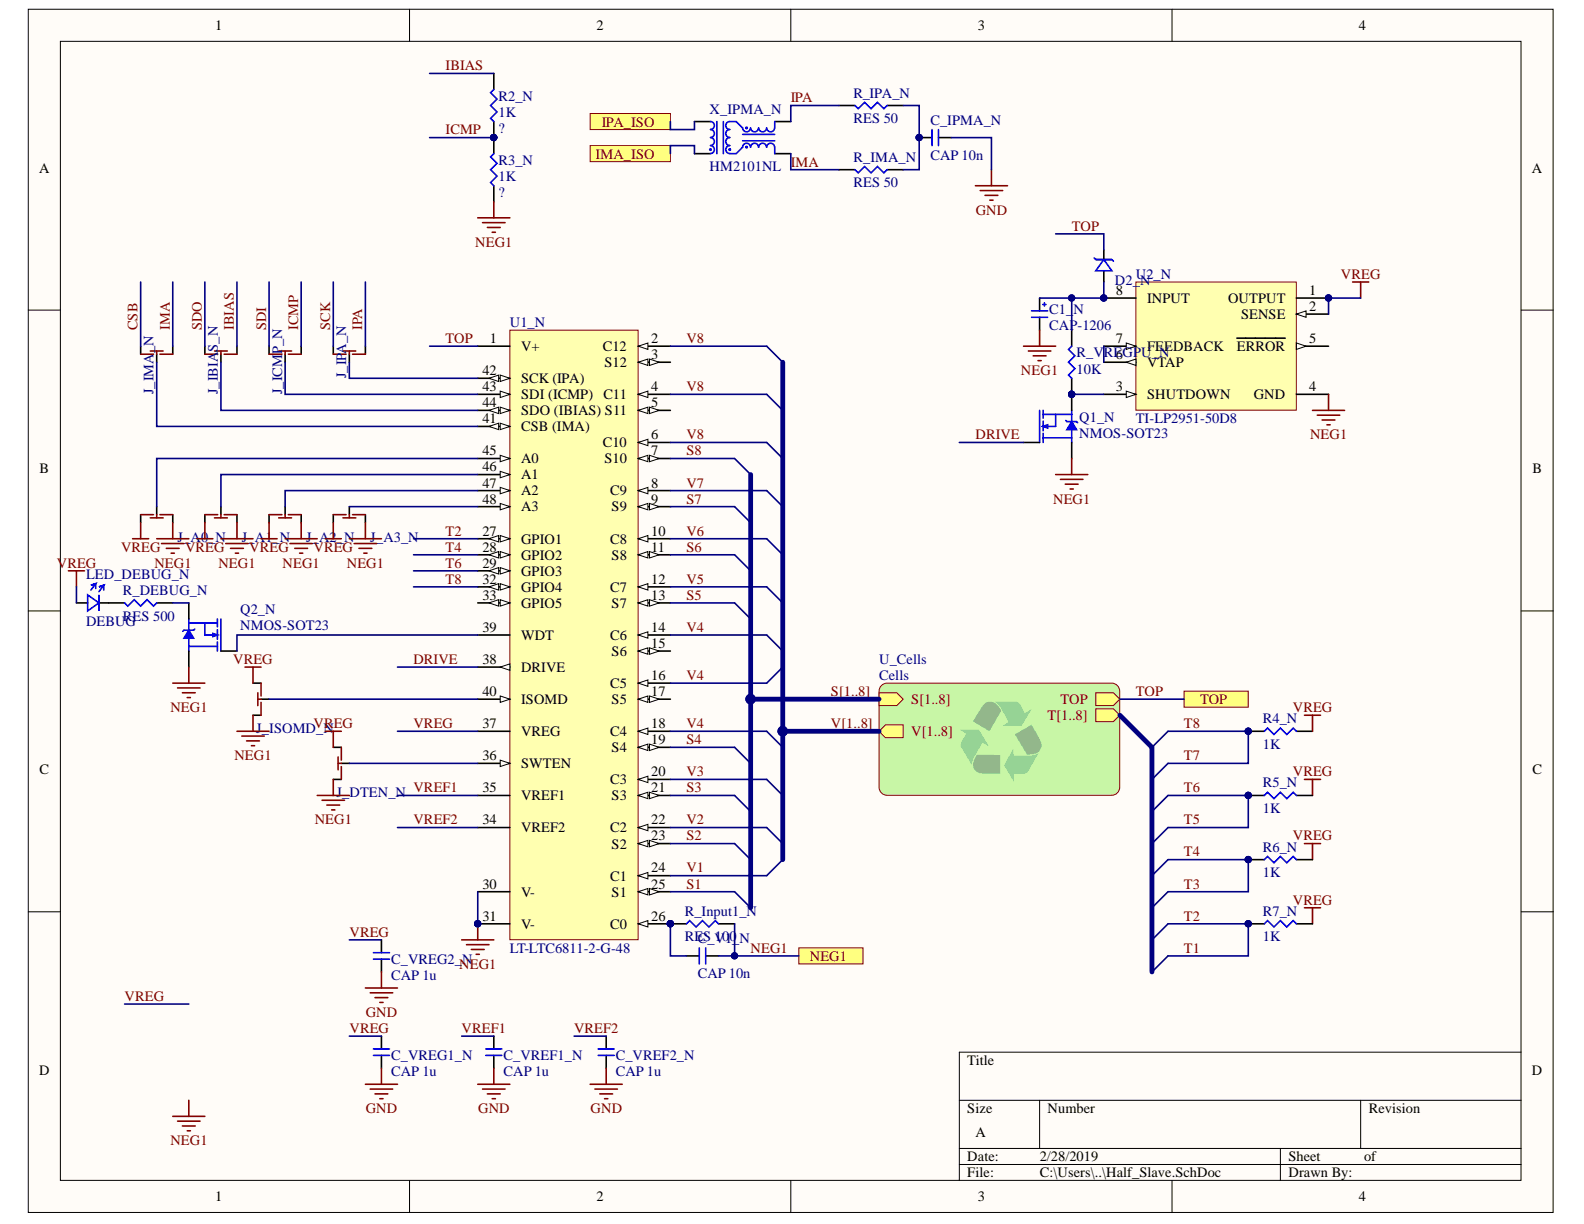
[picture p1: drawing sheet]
<svg xmlns="http://www.w3.org/2000/svg" width="279mm" height="216mm" viewBox="0 0 279 216" stroke-linecap="round" stroke-linejoin="round" font-family="sans-serif">
<defs><g id="words">
<g font-size="2.5">
<text x="38" y="5.3">1</text>
<text x="105.2" y="5.3">2</text>
<text x="172.5" y="5.3">3</text>
<text x="239.7" y="5.3">4</text>
<text x="6.9" y="30.4">A</text>
<text x="270.2" y="30.4">A</text>
<text x="196.8" y="52">8</text>
<text x="202.3" y="53.4">INPUT</text>
<text x="216.6" y="53.4">OUTPUT</text>
<text x="230.9" y="52">1</text>
<text x="218.9" y="56.2">SENSE</text>
<text x="230.9" y="54.9">2</text>
<text x="86.4" y="60.5">1</text>
<text x="91.9" y="61.9">V+</text>
<text x="106.3" y="61.9">C12</text>
<text x="106.6" y="64.7">S12</text>
<text x="114.9" y="60.5">2</text>
<text x="114.9" y="63.3">3</text>
<text x="196.8" y="63.3">6</text>
<text x="196.8" y="60.5">7</text>
<text x="202.3" y="64.7">VTAP</text>
<text x="202.3" y="61.9">FEEDBACK</text>
<text x="218.2" y="61.9">ERROR</text>
<text x="230.9" y="60.5">5</text>
<text x="85.1" y="66.2">42</text>
<text x="85.1" y="69">43</text>
<text x="85.1" y="71.8">44</text>
<text x="91.9" y="67.6">SCK (IPA)</text>
<text x="91.9" y="70.4">SDI (ICMP)</text>
<text x="106.4" y="70.4">C11</text>
<text x="114.9" y="69">4</text>
<text x="114.9" y="71.8">5</text>
<text x="196.8" y="69">3</text>
<text x="202.3" y="70.4">SHUTDOWN</text>
<text x="221.1" y="70.4">GND</text>
<text x="230.9" y="69">4</text>
<text x="85.1" y="74.7">41</text>
<text x="91.9" y="76.1">CSB (IMA)</text>
<text x="91.9" y="73.2">SDO (IBIAS) S11</text>
<text x="114.9" y="77.5">6</text>
<text x="7" y="83.5">B</text>
<text x="85.1" y="80.3">45</text>
<text x="85.1" y="83.2">46</text>
<text x="91.9" y="81.7">A0</text>
<text x="106.3" y="78.9">C10</text>
<text x="106.6" y="81.7">S10</text>
<text x="114.9" y="80.3">7</text>
<text x="270.3" y="83.5">B</text>
<text x="85.1" y="86">47</text>
<text x="85.1" y="88.8">48</text>
<text x="91.9" y="84.6">A1</text>
<text x="91.9" y="87.4">A2</text>
<text x="107.6" y="87.4">C9</text>
<text x="114.9" y="86">8</text>
<text x="114.9" y="88.8">9</text>
<text x="85.1" y="94.5">27</text>
<text x="91.9" y="95.9">GPIO1</text>
<text x="91.9" y="90.2">A3</text>
<text x="107.6" y="95.9">C8</text>
<text x="107.9" y="90.2">S9</text>
<text x="114.9" y="94.5">10</text>
<text x="85.1" y="97.3">28</text>
<text x="85.1" y="100.1">29</text>
<text x="91.9" y="98.7">GPIO2</text>
<text x="91.9" y="101.5">GPIO3</text>
<text x="107.9" y="98.7">S8</text>
<text x="114.9" y="97.3">11</text>
<text x="85.1" y="103">32</text>
<text x="85.1" y="105.8">33</text>
<text x="91.9" y="104.4">GPIO4</text>
<text x="91.9" y="107.2">GPIO5</text>
<text x="107.6" y="104.4">C7</text>
<text x="107.9" y="107.2">S7</text>
<text x="114.9" y="103">12</text>
<text x="114.9" y="105.8">13</text>
<text x="85.1" y="111.5">39</text>
<text x="91.9" y="112.9">WDT</text>
<text x="107.6" y="112.9">C6</text>
<text x="114.9" y="111.5">14</text>
<text x="85.1" y="117.1">38</text>
<text x="91.9" y="118.5">DRIVE</text>
<text x="107.9" y="115.7">S6</text>
<text x="114.9" y="114.3">15</text>
<text x="114.9" y="120">16</text>
<text x="85.1" y="122.8">40</text>
<text x="91.9" y="124.2">ISOMD</text>
<text x="107.6" y="121.4">C5</text>
<text x="107.9" y="124.2">S5</text>
<text x="114.9" y="122.8">17</text>
<text x="85.1" y="128.4">37</text>
<text x="91.9" y="129.9">VREG</text>
<text x="107.6" y="129.9">C4</text>
<text x="114.9" y="128.4">18</text>
<text x="114.9" y="131.2">19</text>
<text x="7" y="136.6">C</text>
<text x="85.1" y="134.1">36</text>
<text x="91.9" y="135.5">SWTEN</text>
<text x="107.9" y="132.7">S4</text>
<text x="114.9" y="136.9">20</text>
<text x="270.3" y="136.6">C</text>
<text x="85.1" y="139.7">35</text>
<text x="91.9" y="141.2">VREF1</text>
<text x="107.6" y="138.3">C3</text>
<text x="107.9" y="141.2">S3</text>
<text x="114.9" y="139.7">21</text>
<text x="85.1" y="145.4">34</text>
<text x="91.9" y="146.8">VREF2</text>
<text x="107.6" y="146.8">C2</text>
<text x="107.9" y="149.7">S2</text>
<text x="114.9" y="145.4">22</text>
<text x="114.9" y="148.2">23</text>
<text x="107.6" y="155.3">C1</text>
<text x="114.9" y="153.9">24</text>
<text x="85.1" y="156.7">30</text>
<text x="91.9" y="158.2">V-</text>
<text x="107.9" y="158.2">S1</text>
<text x="114.9" y="156.7">25</text>
<text x="85.1" y="162.4">31</text>
<text x="91.9" y="163.8">V-</text>
<text x="107.6" y="163.8">C0</text>
<text x="114.9" y="162.4">26</text>
<text x="6.9" y="189.6">D</text>
<text x="170.6" y="187.9">Title</text>
<text x="270.2" y="189.6">D</text>
<text x="170.6" y="196.4">Size</text>
<text x="184.8" y="196.4">Number</text>
<text x="241.4" y="196.4">Revision</text>
<text x="172.1" y="200.6">A</text>
<text x="170.6" y="204.9">Date:</text>
<text x="170.6" y="207.7">File:</text>
<text x="183.4" y="204.9">2/28/2019</text>
<text x="183.4" y="207.7">C:\Users\..\Half_Slave.SchDoc</text>
<text x="227.3" y="204.9">Sheet</text>
<text x="227.3" y="207.7">Drawn By:</text>
<text x="240.6" y="204.9">of</text>
<text x="38" y="211.9">1</text>
<text x="105.2" y="211.9">2</text>
<text x="172.5" y="211.9">3</text>
<text x="239.7" y="211.9">4</text>
</g>
<g font-size="2.5" fill="#800000">
<text x="78.6" y="12.4">IBIAS</text>
<text x="78.6" y="23.7">ICMP</text>
<text x="106.2" y="22.3">IPA_ISO</text>
<text x="139.5" y="18.1">IPA</text>
<text x="105.1" y="28">IMA_ISO</text>
<text x="139.5" y="29.4">IMA</text>
<text x="172.1" y="37.9">GND</text>
<text x="189.1" y="40.7">TOP</text>
<text x="83.8" y="43.5">NEG1</text>
<text x="236.5" y="49.2">VREG</text>
<text x="24.3" y="58.2" transform="rotate(-90 24.3 58.2)">CSB</text>
<text x="29.9" y="58.2" transform="rotate(-90 29.9 58.2)">IMA</text>
<text x="35.6" y="58.2" transform="rotate(-90 35.6 58.2)">SDO</text>
<text x="41.3" y="58.2" transform="rotate(-90 41.3 58.2)">IBIAS</text>
<text x="46.9" y="58.2" transform="rotate(-90 46.9 58.2)">SDI</text>
<text x="52.6" y="58.2" transform="rotate(-90 52.6 58.2)">ICMP</text>
<text x="58.2" y="58.2" transform="rotate(-90 58.2 58.2)">SCK</text>
<text x="63.9" y="58.2" transform="rotate(-90 63.9 58.2)">IPA</text>
<text x="78.6" y="60.5">TOP</text>
<text x="121.1" y="60.5">V8</text>
<text x="121.1" y="69">V8</text>
<text x="180.1" y="66.2">NEG1</text>
<text x="121.1" y="77.5">V8</text>
<text x="172.1" y="77.5">DRIVE</text>
<text x="231.1" y="77.5">NEG1</text>
<text x="121.1" y="80.3">S8</text>
<text x="121.1" y="86">V7</text>
<text x="121.1" y="88.8">S7</text>
<text x="185.8" y="88.8">NEG1</text>
<text x="78.6" y="94.5">T2</text>
<text x="121.1" y="94.5">V6</text>
<text x="10" y="100.1">VREG</text>
<text x="21.3" y="97.3">VREG</text>
<text x="27.2" y="100.1">NEG1</text>
<text x="32.6" y="97.3">VREG</text>
<text x="38.5" y="100.1">NEG1</text>
<text x="44" y="97.3">VREG</text>
<text x="49.8" y="100.1">NEG1</text>
<text x="55.3" y="97.3">VREG</text>
<text x="61.2" y="100.1">NEG1</text>
<text x="78.6" y="97.3">T4</text>
<text x="78.6" y="100.1">T6</text>
<text x="121.1" y="97.3">S6</text>
<text x="78.6" y="103">T8</text>
<text x="121.1" y="103">V5</text>
<text x="121.1" y="105.8">S5</text>
<text x="121.1" y="111.5">V4</text>
<text x="41.1" y="117.1">VREG</text>
<text x="72.9" y="117.1">DRIVE</text>
<text x="121.1" y="120">V4</text>
<text x="30.1" y="125.6">NEG1</text>
<text x="146.6" y="122.8">S[1..8]</text>
<text x="160.7" y="124.2">S[1..8]</text>
<text x="187.1" y="124.2">TOP</text>
<text x="200.3" y="122.8">TOP</text>
<text x="211.7" y="124.2">TOP</text>
<text x="228" y="125.6">VREG</text>
<text x="55.3" y="128.4">VREG</text>
<text x="72.9" y="128.4">VREG</text>
<text x="121.1" y="128.4">V4</text>
<text x="121.1" y="131.2">S4</text>
<text x="146.6" y="128.4">V[1..8]</text>
<text x="160.7" y="129.9">V[1..8]</text>
<text x="184.8" y="127">T[1..8]</text>
<text x="208.8" y="128.4">T8</text>
<text x="41.3" y="134.1">NEG1</text>
<text x="121.1" y="136.9">V3</text>
<text x="208.8" y="134.1">T7</text>
<text x="228" y="136.9">VREG</text>
<text x="72.9" y="139.7">VREF1</text>
<text x="121.1" y="139.7">S3</text>
<text x="208.8" y="139.7">T6</text>
<text x="55.5" y="145.4">NEG1</text>
<text x="72.9" y="145.4">VREF2</text>
<text x="121.1" y="145.4">V2</text>
<text x="121.1" y="148.2">S2</text>
<text x="208.8" y="145.4">T5</text>
<text x="228" y="148.2">VREG</text>
<text x="121.1" y="153.9">V1</text>
<text x="208.8" y="151.1">T4</text>
<text x="121.1" y="156.7">S1</text>
<text x="208.8" y="156.7">T3</text>
<text x="228" y="159.6">VREG</text>
<text x="61.6" y="165.2">VREG</text>
<text x="208.8" y="162.4">T2</text>
<text x="81" y="170.9">NEG1</text>
<text x="132.4" y="168">NEG1</text>
<text x="142.8" y="169.5">NEG1</text>
<text x="208.8" y="168">T1</text>
<text x="22" y="176.5">VREG</text>
<text x="64.5" y="179.4">GND</text>
<text x="61.6" y="182.2">VREG</text>
<text x="81.4" y="182.2">VREF1</text>
<text x="101.2" y="182.2">VREF2</text>
<text x="64.5" y="196.4">GND</text>
<text x="84.3" y="196.4">GND</text>
<text x="104.2" y="196.4">GND</text>
<text x="30.1" y="202">NEG1</text>
</g>
<g font-size="2.5" fill="#000080">
<text x="87.9" y="17.8">R2_N</text>
<text x="150.5" y="17.2">R_IPA_N</text>
<text x="87.9" y="23.4">?</text>
<text x="87.9" y="20.6">1K</text>
<text x="125.2" y="20">X_IPMA_N</text>
<text x="150.5" y="21.7">RES 50</text>
<text x="164.1" y="22">C_IPMA_N</text>
<text x="87.9" y="29.1">R3_N</text>
<text x="150.5" y="28.5">R_IMA_N</text>
<text x="164.1" y="28.2">CAP 10n</text>
<text x="87.9" y="34.7">?</text>
<text x="87.9" y="31.9">1K</text>
<text x="125.2" y="30.2">HM2101NL</text>
<text x="150.5" y="33.1">RES 50</text>
<text x="196.7" y="50.3">D2_N</text>
<text x="200.3" y="49.2">U2_N</text>
<text x="89.9" y="57.7">U1_N</text>
<text x="185.1" y="55.4">C1_N</text>
<text x="185.1" y="58.2">CAP-1206</text>
<text x="61" y="62.4" transform="rotate(-90 61 62.4)">A_N</text>
<text x="189.9" y="63.1">R_V</text>
<text x="189.9" y="65.9">10K</text>
<text x="194.7" y="63.1">REGPU_N</text>
<text x="27.1" y="69.6" transform="rotate(-90 27.1 69.6)">J_IMA_N</text>
<text x="38.4" y="69.6" transform="rotate(-90 38.4 69.6)">J_IBIAS_N</text>
<text x="49.8" y="69.6" transform="rotate(-90 49.8 69.6)">J_ICMP_N</text>
<text x="61" y="66.7" transform="rotate(-90 61 66.7)">J_IP</text>
<text x="190.4" y="74.4">Q1_N</text>
<text x="190.4" y="77.2">NMOS-SOT23</text>
<text x="200.3" y="74.7">TI-LP2951-50D8</text>
<text x="31.3" y="95.6">J_A0_N</text>
<text x="42.7" y="95.6">J_A1_N</text>
<text x="54" y="95.6">J_A2_N</text>
<text x="65.3" y="95.6">J_A3_N</text>
<text x="15.2" y="102.1">LED_DEBUG_N</text>
<text x="21.7" y="105">R_DEBUG_N</text>
<text x="15.2" y="110.3">DEBUG</text>
<text x="21.7" y="109.5">RES 500</text>
<text x="42.4" y="108.3">Q2_N</text>
<text x="42.4" y="111.2">NMOS-SOT23</text>
<text x="155.1" y="117.1">U_Cells</text>
<text x="155.1" y="120">Cells</text>
<text x="45.2" y="129.3">J_ISOMD_N</text>
<text x="222.7" y="127.6">R4_N</text>
<text x="222.7" y="132.1">1K</text>
<text x="59.4" y="140.6">J_DTEN_N</text>
<text x="222.7" y="138.9">R5_N</text>
<text x="222.7" y="143.4">1K</text>
<text x="222.7" y="150.2">R6_N</text>
<text x="222.7" y="154.7">1K</text>
<text x="120.8" y="161.5">R_Input1_N</text>
<text x="222.7" y="161.5">R7_N</text>
<text x="120.8" y="166.1">RES 100</text>
<text x="123.1" y="166.4">C_V1_N</text>
<text x="222.7" y="166.1">1K</text>
<text x="69" y="170">C_VREG2_N</text>
<text x="69" y="172.9">CAP 1u</text>
<text x="89.9" y="168">LT-LTC6811-2-G-48</text>
<text x="123.1" y="172.6">CAP 10n</text>
<text x="69" y="187">C_VREG1_N</text>
<text x="69" y="189.9">CAP 1u</text>
<text x="88.8" y="187">C_VREF1_N</text>
<text x="88.8" y="189.9">CAP 1u</text>
<text x="108.6" y="187">C_VREF2_N</text>
<text x="108.6" y="189.9">CAP 1u</text>
</g>
</g></defs>
<g fill="#fffcf8" stroke="#000" stroke-width=".18">
<path d="M5 1.6h269v212.3h-269z"/>
<path d="M10.7 7.3h257.6v200.9h-257.6z"/>
</g>
<g fill="none" stroke="#000" stroke-width=".18">
<path d="M72.2 1.6v5.7M139.5 1.6v5.7M206.7 1.6v5.7M5 54.7h5.7M268.3 54.7h5.7M5 107.8h5.7M268.3 107.8h5.7M5 160.8h5.7M268.3 160.8h5.7M169.2 194.1h99.1M183.4 194.1v8.5M240 194.1v8.5"/>
<path d="M268.3 185.6h-99.1v22.6M72.2 208.2v5.7M139.5 208.2v5.7M169.2 202.6h99.1M169.2 205.4h99.1M206.7 208.2v5.7M225.8 202.6v5.6"/>
</g>
<path d="M89.9 58.2h22.7v107.6h-22.7z" fill="#ffffb0" stroke="#800000" stroke-width=".18"/>
<path d="M84.3 61.1h5.6M112.6 61.1h5.6" fill="none" stroke="#000" stroke-width=".28"/>
<path d="M112.6 61.1l1.7-.6v1.1z" fill="#fffcf8"/>
<path d="M112.6 61.1l1.7-.6v1.1z" fill="none" stroke="#000" stroke-width=".18"/>
<path d="M112.6 63.9h5.6" fill="none" stroke="#000" stroke-width=".28"/>
<path d="M112.6 63.9l1.7-.6v1.2z" fill="#fffcf8"/>
<path d="M112.6 63.9l1.7-.6v1.2z" fill="none" stroke="#000" stroke-width=".18"/>
<path d="M114.6 63.3l1.7 .6-1.7 .6z" fill="#fffcf8"/>
<path d="M114.6 63.3l1.7 .6-1.7 .6z" fill="none" stroke="#000" stroke-width=".18"/>
<path d="M112.6 69.6h5.6" fill="none" stroke="#000" stroke-width=".28"/>
<path d="M112.6 69.6l1.7-.6v1.1z" fill="#fffcf8"/>
<path d="M112.6 69.6l1.7-.6v1.1z" fill="none" stroke="#000" stroke-width=".18"/>
<path d="M112.6 72.4h5.6" fill="none" stroke="#000" stroke-width=".28"/>
<path d="M112.6 72.4l1.7-.6v1.2z" fill="#fffcf8"/>
<path d="M112.6 72.4l1.7-.6v1.2z" fill="none" stroke="#000" stroke-width=".18"/>
<path d="M114.6 71.8l1.7 .6-1.7 .6z" fill="#fffcf8"/>
<path d="M114.6 71.8l1.7 .6-1.7 .6z" fill="none" stroke="#000" stroke-width=".18"/>
<path d="M112.6 78h5.6" fill="none" stroke="#000" stroke-width=".28"/>
<path d="M112.6 78l1.7-.5v1.1z" fill="#fffcf8"/>
<path d="M112.6 78l1.7-.5v1.1z" fill="none" stroke="#000" stroke-width=".18"/>
<path d="M112.6 80.9h5.6" fill="none" stroke="#000" stroke-width=".28"/>
<path d="M112.6 80.9l1.7-.6v1.1z" fill="#fffcf8"/>
<path d="M112.6 80.9l1.7-.6v1.1z" fill="none" stroke="#000" stroke-width=".18"/>
<path d="M114.6 80.3l1.7 .6-1.7 .5z" fill="#fffcf8"/>
<path d="M114.6 80.3l1.7 .6-1.7 .5z" fill="none" stroke="#000" stroke-width=".18"/>
<path d="M112.6 86.5h5.6" fill="none" stroke="#000" stroke-width=".28"/>
<path d="M112.6 86.5l1.7-.5v1.1z" fill="#fffcf8"/>
<path d="M112.6 86.5l1.7-.5v1.1z" fill="none" stroke="#000" stroke-width=".18"/>
<path d="M112.6 89.4h5.6" fill="none" stroke="#000" stroke-width=".28"/>
<path d="M112.6 89.4l1.7-.6v1.1z" fill="#fffcf8"/>
<path d="M112.6 89.4l1.7-.6v1.1z" fill="none" stroke="#000" stroke-width=".18"/>
<path d="M114.6 88.8l1.7 .6-1.7 .5z" fill="#fffcf8"/>
<path d="M114.6 88.8l1.7 .6-1.7 .5z" fill="none" stroke="#000" stroke-width=".18"/>
<path d="M112.6 95h5.6" fill="none" stroke="#000" stroke-width=".28"/>
<path d="M112.6 95l1.7-.5v1.1z" fill="#fffcf8"/>
<path d="M112.6 95l1.7-.5v1.1z" fill="none" stroke="#000" stroke-width=".18"/>
<path d="M112.6 97.9h5.6" fill="none" stroke="#000" stroke-width=".28"/>
<path d="M112.6 97.9l1.7-.6v1.1z" fill="#fffcf8"/>
<path d="M112.6 97.9l1.7-.6v1.1z" fill="none" stroke="#000" stroke-width=".18"/>
<path d="M114.6 97.3l1.7 .6-1.7 .5z" fill="#fffcf8"/>
<path d="M114.6 97.3l1.7 .6-1.7 .5z" fill="none" stroke="#000" stroke-width=".18"/>
<path d="M112.6 103.5h5.6" fill="none" stroke="#000" stroke-width=".28"/>
<path d="M112.6 103.5l1.7-.5v1.1z" fill="#fffcf8"/>
<path d="M112.6 103.5l1.7-.5v1.1z" fill="none" stroke="#000" stroke-width=".18"/>
<path d="M112.6 106.3h5.6" fill="none" stroke="#000" stroke-width=".28"/>
<path d="M112.6 106.3l1.7-.5v1.1z" fill="#fffcf8"/>
<path d="M112.6 106.3l1.7-.5v1.1z" fill="none" stroke="#000" stroke-width=".18"/>
<path d="M114.6 105.8l1.7 .5-1.7 .6z" fill="#fffcf8"/>
<path d="M114.6 105.8l1.7 .5-1.7 .6z" fill="none" stroke="#000" stroke-width=".18"/>
<path d="M112.6 112h5.6" fill="none" stroke="#000" stroke-width=".28"/>
<path d="M112.6 112l1.7-.6v1.2z" fill="#fffcf8"/>
<path d="M112.6 112l1.7-.6v1.2z" fill="none" stroke="#000" stroke-width=".18"/>
<path d="M112.6 114.8h5.6" fill="none" stroke="#000" stroke-width=".28"/>
<path d="M112.6 114.8l1.7-.5v1.1z" fill="#fffcf8"/>
<path d="M112.6 114.8l1.7-.5v1.1z" fill="none" stroke="#000" stroke-width=".18"/>
<path d="M114.6 114.3l1.7 .5-1.7 .6z" fill="#fffcf8"/>
<path d="M114.6 114.3l1.7 .5-1.7 .6z" fill="none" stroke="#000" stroke-width=".18"/>
<path d="M112.6 120.5h5.6" fill="none" stroke="#000" stroke-width=".28"/>
<path d="M112.6 120.5l1.7-.6v1.2z" fill="#fffcf8"/>
<path d="M112.6 120.5l1.7-.6v1.2z" fill="none" stroke="#000" stroke-width=".18"/>
<path d="M112.6 123.3h5.6" fill="none" stroke="#000" stroke-width=".28"/>
<path d="M112.6 123.3l1.7-.5v1.1z" fill="#fffcf8"/>
<path d="M112.6 123.3l1.7-.5v1.1z" fill="none" stroke="#000" stroke-width=".18"/>
<path d="M114.6 122.8l1.7 .5-1.7 .6z" fill="#fffcf8"/>
<path d="M114.6 122.8l1.7 .5-1.7 .6z" fill="none" stroke="#000" stroke-width=".18"/>
<path d="M112.6 129h5.6" fill="none" stroke="#000" stroke-width=".28"/>
<path d="M112.6 129l1.7-.6v1.2z" fill="#fffcf8"/>
<path d="M112.6 129l1.7-.6v1.2z" fill="none" stroke="#000" stroke-width=".18"/>
<path d="M112.6 131.8h5.6" fill="none" stroke="#000" stroke-width=".28"/>
<path d="M112.6 131.8l1.7-.5v1.1z" fill="#fffcf8"/>
<path d="M112.6 131.8l1.7-.5v1.1z" fill="none" stroke="#000" stroke-width=".18"/>
<path d="M114.6 131.3l1.7 .5-1.7 .6z" fill="#fffcf8"/>
<path d="M114.6 131.3l1.7 .5-1.7 .6z" fill="none" stroke="#000" stroke-width=".18"/>
<path d="M112.6 137.5h5.6" fill="none" stroke="#000" stroke-width=".28"/>
<path d="M112.6 137.5l1.7-.6v1.1z" fill="#fffcf8"/>
<path d="M112.6 137.5l1.7-.6v1.1z" fill="none" stroke="#000" stroke-width=".18"/>
<path d="M112.6 140.3h5.6" fill="none" stroke="#000" stroke-width=".28"/>
<path d="M112.6 140.3l1.7-.6v1.2z" fill="#fffcf8"/>
<path d="M112.6 140.3l1.7-.6v1.2z" fill="none" stroke="#000" stroke-width=".18"/>
<path d="M114.6 139.7l1.7 .6-1.7 .6z" fill="#fffcf8"/>
<path d="M114.6 139.7l1.7 .6-1.7 .6z" fill="none" stroke="#000" stroke-width=".18"/>
<path d="M112.6 146h5.6" fill="none" stroke="#000" stroke-width=".28"/>
<path d="M112.6 146l1.7-.6v1.1z" fill="#fffcf8"/>
<path d="M112.6 146l1.7-.6v1.1z" fill="none" stroke="#000" stroke-width=".18"/>
<path d="M112.6 148.8h5.6" fill="none" stroke="#000" stroke-width=".28"/>
<path d="M112.6 148.8l1.7-.6v1.2z" fill="#fffcf8"/>
<path d="M112.6 148.8l1.7-.6v1.2z" fill="none" stroke="#000" stroke-width=".18"/>
<path d="M114.6 148.2l1.7 .6-1.7 .6z" fill="#fffcf8"/>
<path d="M114.6 148.2l1.7 .6-1.7 .6z" fill="none" stroke="#000" stroke-width=".18"/>
<path d="M112.6 154.5h5.6" fill="none" stroke="#000" stroke-width=".28"/>
<path d="M112.6 154.5l1.7-.6v1.1z" fill="#fffcf8"/>
<path d="M112.6 154.5l1.7-.6v1.1z" fill="none" stroke="#000" stroke-width=".18"/>
<path d="M112.6 157.3h5.6" fill="none" stroke="#000" stroke-width=".28"/>
<path d="M112.6 157.3l1.7-.6v1.2z" fill="#fffcf8"/>
<path d="M112.6 157.3l1.7-.6v1.2z" fill="none" stroke="#000" stroke-width=".18"/>
<path d="M114.6 156.7l1.7 .6-1.7 .6z" fill="#fffcf8"/>
<path d="M114.6 156.7l1.7 .6-1.7 .6z" fill="none" stroke="#000" stroke-width=".18"/>
<path d="M112.6 163h5.6" fill="none" stroke="#000" stroke-width=".28"/>
<path d="M112.6 163l1.7-.6v1.1z" fill="#fffcf8"/>
<path d="M112.6 163l1.7-.6v1.1z" fill="none" stroke="#000" stroke-width=".18"/>
<circle cx="118.2" cy="162.9" r=".55" fill="#000080" stroke="#000080" stroke-width=".18"/>
<path d="M84.3 95h5.6" fill="none" stroke="#000" stroke-width=".28"/>
<path d="M88.2 94.5l1.7 .5-1.7 .6z" fill="#fffcf8"/>
<path d="M88.2 94.5l1.7 .5-1.7 .6z" fill="none" stroke="#000" stroke-width=".18"/>
<path d="M86.3 95l1.7-.5v1.1z" fill="#fffcf8"/>
<path d="M86.3 95l1.7-.5v1.1z" fill="none" stroke="#000" stroke-width=".18"/>
<path d="M84.3 97.9h5.6" fill="none" stroke="#000" stroke-width=".28"/>
<path d="M88.2 97.3l1.7 .6-1.7 .5z" fill="#fffcf8"/>
<path d="M88.2 97.3l1.7 .6-1.7 .5z" fill="none" stroke="#000" stroke-width=".18"/>
<path d="M86.3 97.9l1.7-.6v1.1z" fill="#fffcf8"/>
<path d="M86.3 97.9l1.7-.6v1.1z" fill="none" stroke="#000" stroke-width=".18"/>
<path d="M84.3 100.7h5.6" fill="none" stroke="#000" stroke-width=".28"/>
<path d="M88.2 100.1l1.7 .6-1.7 .6z" fill="#fffcf8"/>
<path d="M88.2 100.1l1.7 .6-1.7 .6z" fill="none" stroke="#000" stroke-width=".18"/>
<path d="M86.3 100.7l1.7-.6v1.2z" fill="#fffcf8"/>
<path d="M86.3 100.7l1.7-.6v1.2z" fill="none" stroke="#000" stroke-width=".18"/>
<path d="M84.3 103.5h5.6M84.3 157.3h5.6M84.3 163h5.6" fill="none" stroke="#000" stroke-width=".28"/>
<circle cx="84.3" cy="162.9" r=".55" fill="#000080" stroke="#000080" stroke-width=".18"/>
<path d="M88.2 103l1.7 .5-1.7 .6z" fill="#fffcf8"/>
<path d="M88.2 103l1.7 .5-1.7 .6z" fill="none" stroke="#000" stroke-width=".18"/>
<path d="M86.3 103.5l1.7-.5v1.1z" fill="#fffcf8"/>
<path d="M86.3 103.5l1.7-.5v1.1z" fill="none" stroke="#000" stroke-width=".18"/>
<path d="M84.3 106.3h5.6" fill="none" stroke="#000" stroke-width=".28"/>
<path d="M88.2 105.8l1.7 .5-1.7 .6z" fill="#fffcf8"/>
<path d="M88.2 105.8l1.7 .5-1.7 .6z" fill="none" stroke="#000" stroke-width=".18"/>
<path d="M86.3 106.3l1.7-.5v1.1z" fill="#fffcf8"/>
<path d="M86.3 106.3l1.7-.5v1.1z" fill="none" stroke="#000" stroke-width=".18"/>
<path d="M84.3 134.6h5.6M84.3 146h5.6M84.3 140.3h5.6" fill="none" stroke="#000" stroke-width=".28"/>
<path d="M88.2 134.1l1.7 .5-1.7 .6z" fill="#fffcf8"/>
<path d="M88.2 134.1l1.7 .5-1.7 .6z" fill="none" stroke="#000" stroke-width=".18"/>
<path d="M84.3 117.7h5.6M84.3 129h5.6" fill="none" stroke="#000" stroke-width=".28"/>
<path d="M88.2 117.7l1.7-.6v1.1z" fill="#fffcf8"/>
<path d="M88.2 117.7l1.7-.6v1.1z" fill="none" stroke="#000" stroke-width=".18"/>
<path d="M84.3 112h5.6M84.3 123.3h5.6" fill="none" stroke="#000" stroke-width=".28"/>
<path d="M88.2 122.8l1.7 .5-1.7 .6z" fill="#fffcf8"/>
<path d="M88.2 122.8l1.7 .5-1.7 .6z" fill="none" stroke="#000" stroke-width=".18"/>
<path d="M84.3 75.2h5.6" fill="none" stroke="#000" stroke-width=".28"/>
<path d="M88.2 74.6l1.7 .6-1.7 .6z" fill="#fffcf8"/>
<path d="M88.2 74.6l1.7 .6-1.7 .6z" fill="none" stroke="#000" stroke-width=".18"/>
<path d="M86.3 75.2l1.7-.6v1.2z" fill="#fffcf8"/>
<path d="M86.3 75.2l1.7-.6v1.2z" fill="none" stroke="#000" stroke-width=".18"/>
<path d="M84.3 66.7h5.6" fill="none" stroke="#000" stroke-width=".28"/>
<path d="M88.2 66.2l1.7 .5-1.7 .6z" fill="#fffcf8"/>
<path d="M88.2 66.2l1.7 .5-1.7 .6z" fill="none" stroke="#000" stroke-width=".18"/>
<path d="M86.3 66.7l1.7-.5v1.1z" fill="#fffcf8"/>
<path d="M86.3 66.7l1.7-.5v1.1z" fill="none" stroke="#000" stroke-width=".18"/>
<path d="M84.3 69.6h5.6" fill="none" stroke="#000" stroke-width=".28"/>
<path d="M88.2 69l1.7 .6-1.7 .5z" fill="#fffcf8"/>
<path d="M88.2 69l1.7 .6-1.7 .5z" fill="none" stroke="#000" stroke-width=".18"/>
<path d="M84.3 72.4h5.6" fill="none" stroke="#000" stroke-width=".28"/>
<path d="M88.2 71.8l1.7 .6-1.7 .6z" fill="#fffcf8"/>
<path d="M88.2 71.8l1.7 .6-1.7 .6z" fill="none" stroke="#000" stroke-width=".18"/>
<path d="M86.3 72.4l1.7-.6v1.2z" fill="#fffcf8"/>
<path d="M86.3 72.4l1.7-.6v1.2z" fill="none" stroke="#000" stroke-width=".18"/>
<path d="M84.3 80.9h5.6" fill="none" stroke="#000" stroke-width=".28"/>
<path d="M88.2 80.3l1.7 .6-1.7 .5z" fill="#fffcf8"/>
<path d="M88.2 80.3l1.7 .6-1.7 .5z" fill="none" stroke="#000" stroke-width=".18"/>
<path d="M84.3 83.7h5.6" fill="none" stroke="#000" stroke-width=".28"/>
<path d="M88.2 83.1l1.7 .6-1.7 .6z" fill="#fffcf8"/>
<path d="M88.2 83.1l1.7 .6-1.7 .6z" fill="none" stroke="#000" stroke-width=".18"/>
<path d="M84.3 86.5h5.6" fill="none" stroke="#000" stroke-width=".28"/>
<path d="M88.2 86l1.7 .5-1.7 .6z" fill="#fffcf8"/>
<path d="M88.2 86l1.7 .5-1.7 .6z" fill="none" stroke="#000" stroke-width=".18"/>
<path d="M84.3 89.4h5.6" fill="none" stroke="#000" stroke-width=".28"/>
<path d="M88.2 88.8l1.7 .6-1.7 .5z" fill="#fffcf8"/>
<path d="M88.2 88.8l1.7 .6-1.7 .5z" fill="none" stroke="#000" stroke-width=".18"/>
<g fill="#000080" stroke="#000080" stroke-width=".18">
<circle cx="118.2" cy="162.9" r=".55"/>
<circle cx="84.3" cy="162.9" r=".55"/>
</g>
<path d="M155.3 121.1l.7-.5 .5-.1h39.6a1.42 1.42 0 0 1 1.4 1.4v17a1.42 1.42 0 0 1-1.4 1.4h-39.6a1.42 1.42 0 0 1-1.4-1.4v-17z" fill="#c8f6a6" stroke="#800000" stroke-width=".18"/>
<path d="M175.4 123.8h3.9l.7 .6 .7 1.4 1.2-.7-1.7 2.9h-3.4l1.1-.6-1.8-3.2z" fill="#82d79a"/>
<path d="M173.6 124.2a1.74 1.74 0 0 1 2.8 .8l.2 .4-2.1 3.6-2.9-1.7z" fill="#82bc95"/>
<path d="M178.7 132l.1 1.3h3.3l.6-.2 .5-.3-2 3.5-.6 .2h-1.8v1.4l-1.7-2.9z" fill="#82d79a"/>
<path d="M179 129.5l2.9-1.7 1.6 2.7a1.67 1.67 0 0 1-1.5 2.6h-.9z" fill="#82bc95"/>
<path d="M169.3 128.7h3.4l1.7 2.9-1.1-.6-1.6 2.9-.2 .6v.6l-2-3.4 .2-.9 .8-1.4z" fill="#82d79a"/>
<path d="M172.3 133.1l4.1 .1v3.3h-3.1a1.64 1.64 0 0 1-1.5-2.5z" fill="#82bc95"/>
<path d="M155.1 122.2h3.1l1.1 1.1-1.1 1.2h-3.1z" fill-rule="evenodd" fill="#ffff80"/>
<path d="M155.1 122.2h3.1l1.1 1.1-1.1 1.2h-3.1z" fill="none" stroke="#800000" stroke-width=".18"/>
<path d="M193.3 122.2h3.1l1.1 1.1-1.1 1.2h-3.1z" fill-rule="evenodd" fill="#ffff80"/>
<path d="M193.3 122.2h3.1l1.1 1.1-1.1 1.2h-3.1z" fill="none" stroke="#800000" stroke-width=".18"/>
<path d="M193.3 125h3.1l1.1 1.2-1.1 1.1h-3.1z" fill-rule="evenodd" fill="#ffff80"/>
<path d="M193.3 125h3.1l1.1 1.2-1.1 1.1h-3.1z" fill="none" stroke="#800000" stroke-width=".18"/>
<path d="M155.1 129l1.1-1.1h3.1v2.2h-3.1z" fill-rule="evenodd" fill="#ffff80"/>
<path d="M155.1 129l1.1-1.1h3.1v2.2h-3.1z" fill="none" stroke="#800000" stroke-width=".18"/>
<g fill="none" stroke="#000080" stroke-width=".28">
<path d="M135.2 61.1l2.9 2.8M135.2 69.6l2.9 2.8M135.2 78l2.9 2.9M129.6 80.9l2.8 2.8M129.6 89.4l2.8 2.8M129.6 97.9l2.8 2.8M135.2 86.5l2.9 2.9M135.2 95l2.9 2.9M129.6 106.3l2.8 2.9M135.2 103.5l2.9 2.8M135.2 112l2.9 2.8M138.1 117.7l-2.9 2.8"/>
<path d="M129.6 131.8l2.8 2.8M135.2 137.5l2.9 2.8M135.2 129l2.9 2.8M129.6 140.3l2.8 2.8M129.6 148.8l2.8 2.8M129.6 157.3l2.8 2.8M135.2 146l2.9 2.8M138.1 151.6l-2.9 2.9"/>
</g>
<path d="M208.9 121.9h11.3v2.8h-11.3z" fill-rule="evenodd" fill="#ffff80" stroke="#800000" stroke-width=".18"/>
<path d="M206 129l-2.8 2.8M206 134.6l-2.8 2.9M206 140.3l-2.8 2.8M206 146l-2.8 2.8M206 151.6l-2.8 2.9M206 157.3l-2.8 2.8M206 163l-2.8 2.8M206 168.6l-2.8 2.8" fill="none" stroke="#000080" stroke-width=".28"/>
<g fill="none" stroke="#000" stroke-width=".28">
<path d="M87.1 13v2.8M148 18.6h2.8M156.5 18.6h2.8M87.1 21.4v5.7M87.1 32.8v2.8M122.5 27.1h2.8M122.5 21.4h2.8M136.7 27.1h2.8M136.7 21.4h2.8M148 29.9h2.8M156.5 29.9h2.8M162.1 24.3h2.3"/>
<path d="M165.5 24.3h2.3M24.8 61.1v1.4M27.6 62.5v1.4M30.5 61.1v1.4M36.1 61.1v1.4M39 62.5v1.4M41.8 61.1v1.4M47.5 61.1v1.4M50.3 62.5v1.4M53.1 61.1v1.4M58.8 61.1v1.4M61.6 62.5v1.4"/>
<path d="M64.5 61.1v1.4M24.8 90.8v1.4M27.6 89.4v1.4M30.5 90.8v1.4M36.1 90.8v1.4M39 89.4v1.4M41.8 90.8v1.4M47.5 90.8v1.4M50.3 89.4v1.4M53.1 90.8v1.4M58.8 90.8v1.4M61.6 89.4v1.4"/>
<path d="M64.5 90.8v1.4"/>
</g>
<g fill="none" stroke="#980000" stroke-width=".28">
<path d="M24.8 62.5h2.3M26.5 61.9h2.3M27.6 61.9v.6M28.2 62.5h2.3M36.1 62.5h2.3M37.8 61.9h2.3M39 61.9v.6M39.5 62.5h2.3M47.5 62.5h2.2M49.2 61.9h2.2M50.3 61.9v.6M50.9 62.5h2.2"/>
<path d="M58.8 62.5h2.3M60.5 61.9h2.3M61.6 61.9v.6M62.2 62.5h2.3M24.8 90.8h2.3M26.5 91.3h2.3M27.6 90.8v.5M28.2 90.8h2.3M36.1 90.8h2.3M37.8 91.3h2.3M39 90.8v.5M39.5 90.8h2.3"/>
<path d="M47.5 90.8h2.2M49.2 91.3h2.2M50.3 90.8v.5M50.9 90.8h2.2M58.8 90.8h2.3M60.5 91.3h2.3M61.6 90.8v.5M62.2 90.8h2.3"/>
</g>
<g fill="none" stroke="#800000" stroke-width=".28">
<path d="M84.3 38.4h5.6M85.1 39.3h4M87.1 35.6v2.8M172 32.8h5.7M172.9 33.6h4M173.7 34.5h2.3M174.6 35.3h.6M174.9 29.9v2.9M86 40.1h2.2M86.8 41h.6M23.4 95h2.8M24.8 92.2v2.8"/>
<path d="M27.6 95h5.7M28.5 95.9h4M29.3 96.7h2.3M30.2 97.6h.6M30.5 92.2v2.8M34.7 95h2.9M36.1 92.2v2.8M39 95h5.6M39.8 95.9h4M40.7 96.7h2.2M41.5 97.6h.6M41.8 92.2v2.8"/>
<path d="M46 95h2.9M47.5 92.2v2.8M50.3 95h5.7M51.1 95.9h4M52 96.7h2.3M52.8 97.6h.6M53.1 92.2v2.8M57.4 95h2.8M58.8 92.2v2.8M61.6 95h5.7M62.5 95.9h3.9M63.3 96.7h2.3"/>
<path d="M64.2 97.6h.5M64.5 92.2v2.8"/>
</g>
<g fill="#000080" stroke="#000080" stroke-width=".18">
<circle cx="87.1" cy="24.3" r=".55"/>
<circle cx="162.1" cy="24.3" r=".55"/>
</g>
<g fill="none" stroke="#00f" stroke-width=".28">
<path d="M87.1 15.8l-.6 .5 1.2 1.2-1.2 1.1 1.2 1.1-1.2 1.2 .6 .5M150.8 18.6l.6 .6 1.1-1.2 1.1 1.2 1.2-1.2 1.1 1.2 .6-.6M87.1 27.1l-.6 .6 1.2 1.1-1.2 1.1 1.2 1.2-1.2 1.1 .6 .6M125.3 25.7a.69 .69 0 0 1 .7 .7 .69 .69 0 0 1-.7 .7M125.3 21.4a.71 .71 0 0 1 .7 .7 .71 .71 0 0 1-.7 .8 .71 .71 0 0 1 .7 .7 .71 .71 0 0 1-.7 .7 .69 .69 0 0 1 .7 .7 .69 .69 0 0 1-.7 .7M126.5 21.4v5.7M127.6 21.4v5.7M128.7 25.7a.69 .69 0 0 0-.7 .7 .69 .69 0 0 0 .7 .7M131 24.8h5.7M131 23.7h5.7M132.4 26a.69 .69 0 0 0-.7-.7 .69 .69 0 0 0-.7 .7l-1.1 1.1h-1.2M132.4 22.6a.69 .69 0 0 1-.7 .7 .69 .69 0 0 1-.7-.7l-1.1-1.2h-1.2a.69 .69 0 0 0-.7 .7 .69 .69 0 0 0 .7 .7 .71 .71 0 0 0-.7 .7 .71 .71 0 0 0 .7 .7 .71 .71 0 0 0-.7 .8 .71 .71 0 0 0 .7 .7"/>
<path d="M133.8 26a.69 .69 0 0 0-.7-.7 .69 .69 0 0 0-.7 .7M133.8 22.6a.69 .69 0 0 1-.7 .7 .69 .69 0 0 1-.7-.7M135.2 26a.69 .69 0 0 0-.7-.7 .69 .69 0 0 0-.7 .7M135.2 22.6a.69 .69 0 0 1-.7 .7 .69 .69 0 0 1-.7-.7M136.6 26a.69 .69 0 0 0-.7-.7 .69 .69 0 0 0-.7 .7M136.6 22.6a.69 .69 0 0 1-.7 .7 .69 .69 0 0 1-.7-.7M136.7 21.4v1.2M136.7 26v1.1M150.8 29.9l.6 .6 1.1-1.1 1.1 1.1 1.2-1.1 1.1 1.1 .6-.6M164.4 22.9v2.8M165.5 22.9v2.8"/>
<circle cx="125.3" cy="26.4" r=".13"/>
<circle cx="128.7" cy="26.4" r=".13"/>
<circle cx="131.7" cy="22.6" r=".13"/>
<circle cx="131.7" cy="26" r=".13"/>
</g>
<g fill="#ffff80" stroke="#800000" stroke-width=".18">
<path d="M104.1 25.7h14.1v2.8h-14.1z" fill-rule="evenodd"/>
<path d="M104.1 20h14.1v2.9h-14.1z" fill-rule="evenodd"/>
</g>
<path d="M118.2 163h2.9M121.1 168.6h2.2M124.5 168.6h2.2M126.7 163h2.9" fill="none" stroke="#000" stroke-width=".28"/>
<circle cx="118.2" cy="162.9" r=".55" fill="#000080" stroke="#000080" stroke-width=".18"/>
<path d="M121.1 163l.5-.6 1.2 1.1 1.1-1.1 1.1 1.1 1.2-1.1 .5 .6M123.3 167.2v2.8M124.5 167.2v2.8" fill="none" stroke="#00f" stroke-width=".28"/>
<path d="M140.9 167.2h11.3v2.8h-11.3z" fill-rule="evenodd" fill="#ffff80" stroke="#800000" stroke-width=".18"/>
<path d="M200.4 49.7h28.2v22.7h-28.2z" fill="#ffffb0" stroke="#800000" stroke-width=".18"/>
<path d="M228.7 52.6h5.6M228.7 55.4h5.6" fill="none" stroke="#000" stroke-width=".28"/>
<circle cx="234.3" cy="52.6" r=".55" fill="#000080" stroke="#000080" stroke-width=".18"/>
<path d="M228.7 55.4l1.7-.6v1.2z" fill="#fffcf8"/>
<path d="M228.7 55.4l1.7-.6v1.2z" fill="none" stroke="#000" stroke-width=".18"/>
<path d="M194.7 69.6h5.7" fill="none" stroke="#000" stroke-width=".28"/>
<path d="M198.7 69l1.7 .6-1.7 .5z" fill="#fffcf8"/>
<path d="M198.7 69l1.7 .6-1.7 .5z" fill="none" stroke="#000" stroke-width=".18"/>
<path d="M228.7 69.6h5.6M228.7 61.1h5.6" fill="none" stroke="#000" stroke-width=".28"/>
<path d="M228.7 60.5l1.7 .6-1.7 .5z" fill="#fffcf8"/>
<path d="M228.7 60.5l1.7 .6-1.7 .5z" fill="none" stroke="#000" stroke-width=".18"/>
<path d="M218.2 59.6h8.5M194.7 63.9h5.7" fill="none" stroke="#000" stroke-width=".28"/>
<path d="M198.7 63.9l1.7-.6v1.2z" fill="#fffcf8"/>
<path d="M198.7 63.9l1.7-.6v1.2z" fill="none" stroke="#000" stroke-width=".18"/>
<path d="M194.7 61.1h5.7" fill="none" stroke="#000" stroke-width=".28"/>
<path d="M198.7 60.5l1.7 .6-1.7 .5z" fill="#fffcf8"/>
<path d="M198.7 60.5l1.7 .6-1.7 .5z" fill="none" stroke="#000" stroke-width=".18"/>
<path d="M194.7 52.6h5.7M194.7 44.1v1.7M194.7 47.8v1.9" fill="none" stroke="#000" stroke-width=".28"/>
<g fill="#000080" stroke="#000080" stroke-width=".18">
<circle cx="194.7" cy="52.6" r=".55"/>
<circle cx="234.3" cy="52.6" r=".55"/>
</g>
<g fill="none" stroke="#00f" stroke-width=".28">
<path d="M193 45.5l.3 .3M193.3 45.8h2.8zM194.7 45.8l1.4 2h-2.8zM196.1 45.8l.3 .3M183.4 72.4v5.6M184 72.4v1.4M184 74.3v1.7M184 76.4v1.6M184 73.1h5M184 77.2h5M186.2 73.1v2.1h-2.2M188 74.2l.2 .2h1.7l.2 .2"/>
<path d="M189 72.4v1.9M189 75.9v2.1"/>
</g>
<path d="M238.6 49.7h2.8M240 49.7v2.9" fill="none" stroke="#800000" stroke-width=".28"/>
<path d="M189 74.4l.9 1.4h-1.7z" fill="#00f"/>
<path d="M189 74.4l.9 1.4h-1.7z" fill="none" stroke="#00f" stroke-width=".28"/>
<path d="M183.9 75.2l.9-.3v.6z" fill="#800000"/>
<g fill="none" stroke="#00f" stroke-width=".28">
<path d="M182 54.8h2.8M182 56h2.8M183.9 53.7h.6M184.2 53.4v.6M183.9 75.2l.9-.3v.6zM189 61.1l-.5 .5 1.1 1.2-1.1 1.1 1.1 1.1-1.1 1.2 .5 .5M15.5 104.9l1.9 1.4-1.9 1.5zM16.9 103.8v-.8l-.9 .2 .9-.2-.9 1.1M17.4 104.9v2.9zM18.3 104.1v-.9l-.9 .3 .9-.3-.9 1.2M22 106.3l.5 .6 1.2-1.1 1.1 1.1 1.1-1.1 1.2 1.1 .5-.6M33.3 109.9h5"/>
<path d="M33.3 114h5M33.3 109.2v1.9M33.3 112.7v2.1M34.4 111l-.2 .2h-1.7l-.2 .2M36.1 109.9v2.1h2.2M38.3 109.2v1.4M38.3 111.1v1.7M38.3 113.2v1.6M39 109.2v5.6M65.9 169.2h2.8M65.9 168h2.8M65.9 186.2h2.8"/>
<path d="M65.9 185h2.8M85.7 186.2h2.8M85.7 185h2.8M105.5 186.2h2.8M105.5 185h2.8"/>
</g>
<g fill="none" stroke="#000" stroke-width=".28">
<path d="M183.4 52.6v2.2M183.4 56v2.2M189 58.2v2.9M180.5 78h2.9M189 66.7v5.7M189 78v2.9M13.5 106.3h2M17.4 106.3h4.6M27.6 106.3h2.9M44.6 126.2h1.4M44.6 120.5h1.4M46 123.3h1.5"/>
<path d="M58.8 137.5h1.4M58.8 131.8h1.4M60.2 134.6h1.4M67.3 165.8v2.2M67.3 169.2v2.2M67.3 182.8v2.2M67.3 186.2v2.2M87.1 182.8v2.2M87.1 186.2v2.2M106.9 182.8v2.2M106.9 186.2v2.2"/>
</g>
<g fill="#000080" stroke="#000080" stroke-width=".18">
<circle cx="189" cy="69.5" r=".55"/>
<circle cx="84.3" cy="162.9" r=".55"/>
</g>
<g fill="none" stroke="#800000" stroke-width=".28">
<path d="M183.4 58.2v2.9M180.5 61.1h5.7M181.4 61.9h4M182.2 62.8h2.3M183.1 63.6h.6M231.5 72.4h5.7M232.4 73.2h3.9M233.2 74.1h2.3M234.1 74.9h.5M234.3 69.6v2.8M186.2 83.7h5.7M187.1 84.6h3.9"/>
<path d="M187.9 85.4h2.3M188.8 86.3h.5M189 80.9v2.8M43.2 117.7h2.8M44.6 117.7v2.8M41.8 129h5.7M42.6 129.8h4M43.5 130.7h2.3M44.3 131.5h.6M44.6 126.2v2.8M57.4 129h2.8M58.8 129v2.8"/>
<path d="M58.8 137.5v2.8M56 140.3h5.6M56.8 141.2h4M57.7 142h2.2M58.5 142.9h.6M64.5 174.3h5.6M65.3 175.1h4M66.1 176h2.3M67 176.8h.6M67.3 171.4v2.9M81.4 165.8h5.7M82.3 166.6h4"/>
<path d="M83.1 167.5h2.3M84 168.3h.6M84.3 163v2.8M30.5 196.9h5.6M31.3 197.8h4M32.2 198.6h2.2M33 199.5h.6M33.3 194.1v2.8M64.5 191.3h5.6M65.3 192.1h4M66.1 193h2.3M67 193.8h.6"/>
<path d="M67.3 188.4v2.9M84.3 191.3h5.6M85.1 192.1h4M86 193h2.2M86.8 193.8h.6M87.1 188.4v2.9M104.1 191.3h5.7M104.9 192.1h4M105.8 193h2.3M106.6 193.8h.6M106.9 188.4v2.9"/>
</g>
<path d="M45.5 123.3h.5M45.5 122.2v2.3M46 120.5v2.3M46 123.9v2.3M59.6 134.6h.6M59.6 133.5v2.3M60.2 131.8v2.3M60.2 135.2v2.3" fill="none" stroke="#980000" stroke-width=".28"/>
<path d="M33.3 111.2l.9 1.4h-1.7z" fill="#00f"/>
<path d="M33.3 111.2l.9 1.4h-1.7z" fill="none" stroke="#00f" stroke-width=".28"/>
<path d="M37.6 111.7l.8 .3-.8 .3z" fill="#800000"/>
<path d="M37.6 111.7l.8 .3-.8 .3zM223 129l.6-.6 1.1 1.2 1.1-1.2 1.2 1.2 1.1-1.2 .6 .6M223 140.3l.6-.6 1.1 1.2 1.1-1.2 1.2 1.2 1.1-1.2 .6 .6M223 151.6l.6-.5 1.1 1.1 1.1-1.1 1.2 1.1 1.1-1.1 .6 .5M223 163l.6-.6 1.1 1.1 1.1-1.1 1.2 1.1 1.1-1.1 .6 .6" fill="none" stroke="#00f" stroke-width=".28"/>
<path d="M33.3 106.3v2.9M33.3 114.8v2.9M39 114.8h2.8M220.2 129h2.8M228.7 129h2.8M220.2 140.3h2.8M220.2 151.6h2.8M228.7 140.3h2.8M228.7 151.6h2.8M220.2 163h2.8M228.7 163h2.8" fill="none" stroke="#000" stroke-width=".28"/>
<g fill="none" stroke="#800000" stroke-width=".28">
<path d="M12.1 100.7h2.8M13.5 100.7v2.8M33.3 117.7v2.8M30.5 120.5h5.6M31.3 121.3h4M32.2 122.2h2.2M33 123h.6M230.1 126.2h2.8M230.1 137.5h2.8M231.5 126.2v2.8M231.5 137.5v2.8M230.1 148.8h2.8"/>
<path d="M231.5 148.8v2.8M230.1 160.1h2.8M231.5 160.1v2.9"/>
</g>
<g fill="none" stroke="#000080" stroke-width=".28">
<path d="M75.8 13h11.3M148 18.6h-8.5v2.8M159.3 18.6h2.8v11.3h-2.8M75.8 24.3h11.3M118.2 21.4v1.5h4.3v-1.5M118.2 27.1v-1.4h4.3v1.4M139.5 27.1v2.8h8.5M167.8 24.3h7.1v5.6M24.8 49.7v11.4M30.5 49.7v11.4M36.1 49.7v11.4M41.8 49.7v11.4"/>
<path d="M47.5 49.7v11.4M53.1 49.7v11.4M58.8 49.7v11.4M64.5 49.7v11.4M183.4 52.6h5.6M186.2 41.3h8.5v2.8M194.7 49.7v2.9h-5.7v5.6M240 52.6h-5.7v2.8M27.6 63.9v11.3h56.7M39 63.9v8.5h45.3M50.3 63.9v5.7h34M61.6 63.9v2.8h22.7"/>
<path d="M75.8 61.1h8.5M118.2 61.1h17M118.2 69.6h17M118.2 78h17M169.2 78h11.3M189 69.6h5.7M194.7 61.1v2.8M61.6 89.4h22.7M72.9 95h11.4M72.9 97.9h11.4M84.3 86.5h-34v2.9M84.3 83.7h-45.3v5.7"/>
<path d="M84.3 80.9h-56.7v8.5M118.2 86.5h17M118.2 95h17M118.2 97.9h11.4M118.2 89.4h11.4M118.2 80.9h11.4M13.5 103.5v2.8M30.5 106.3h2.8M70.1 117.7h14.2M72.9 103.5h11.4M72.9 100.7h11.4M84.3 112h-42.5v2.8"/>
<path d="M118.2 103.5h17M118.2 112h17M118.2 106.3h11.4M47.5 123.3h36.8M61.6 134.6h22.7M70.1 129h14.2M118.2 120.5h17M118.2 129h17M118.2 137.5h17M118.2 131.8h11.4M197.5 123.3h11.4M206 129h14.2v5.6h-14.2"/>
<path d="M70.1 146h14.2M70.1 140.3h14.2M84.3 157.3v5.7M118.2 146h17M118.2 154.5h17M118.2 157.3h11.4M118.2 148.8h11.4M118.2 140.3h11.4M206 151.6h14.2v5.7h-14.2M206 140.3h14.2v5.7h-14.2M22 177.1h11.3M61.6 165.8h5.7"/>
<path d="M118.2 163v5.6h2.9M129.6 163v5.6h-2.9M129.6 168.6h11.3M206 163h14.2v5.6h-14.2M61.6 182.8h5.7M81.4 182.8h5.7M101.3 182.8h5.6"/>
</g>
<g fill="#000080" stroke="#000080" stroke-width=".18">
<circle cx="220.2" cy="162.9" r=".55"/>
<circle cx="220.2" cy="151.6" r=".55"/>
<circle cx="220.2" cy="140.3" r=".55"/>
<circle cx="220.2" cy="129" r=".55"/>
<circle cx="87.1" cy="24.3" r=".55"/>
<circle cx="162.1" cy="24.3" r=".55"/>
<circle cx="118.2" cy="162.9" r=".55"/>
<circle cx="129.6" cy="168.6" r=".55"/>
<circle cx="234.3" cy="52.6" r=".55"/>
<circle cx="189" cy="52.6" r=".55"/>
<circle cx="194.7" cy="52.6" r=".55"/>
<circle cx="189" cy="69.5" r=".55"/>
<circle cx="84.3" cy="162.9" r=".55"/>
<circle cx="132.4" cy="123.3" r=".84"/>
<circle cx="138.1" cy="129" r=".84"/>
</g>
<path d="M138.1 63.9v65.1h17M132.4 83.7v39.6h22.7M132.4 123.3v36.8M138.1 129v22.6M197.5 126.2l5.7 5.6v39.6" fill="none" stroke="#000080" stroke-width=".85"/>
<use href="#words"/>
</svg>
